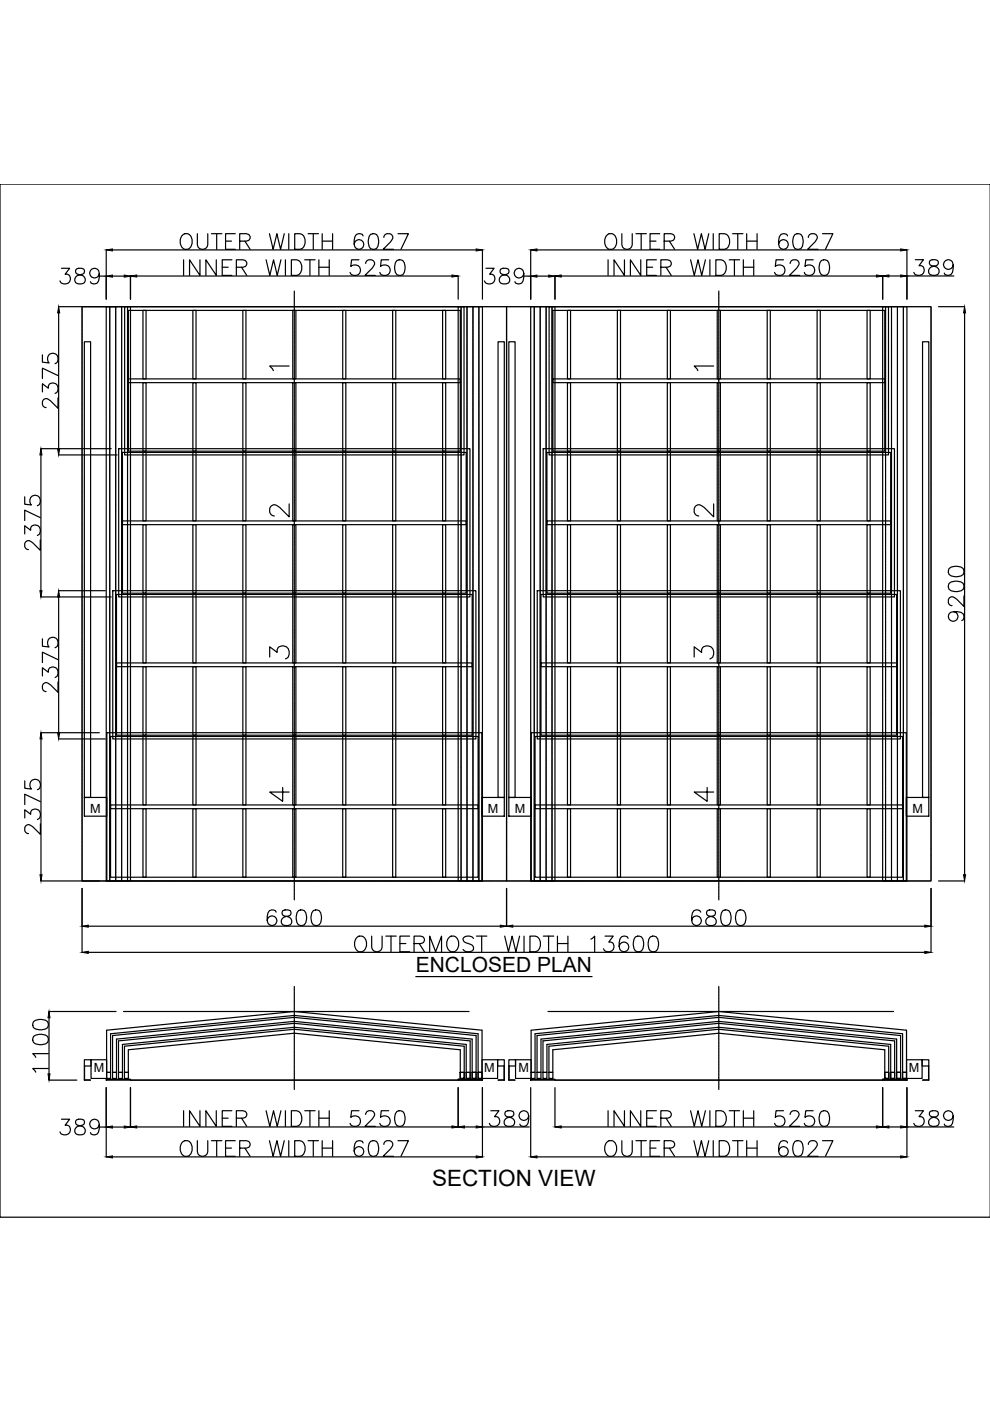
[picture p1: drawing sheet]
<svg xmlns="http://www.w3.org/2000/svg" width="210mm" height="297mm" viewBox="0 0 210 297" stroke-linecap="round" stroke-linejoin="round" font-family="sans-serif">
<defs><g id="words">
<g font-size="6.2">
<text x="56.1" y="110.8">2</text>
<text x="146" y="110.8">2</text>
<text x="56.1" y="171.1">4</text>
<text x="146" y="171.1">4</text>
</g>
<g font-size="5.7">
<text x="56.1" y="140.8">3</text>
<text x="146" y="140.8">3</text>
</g>
<text font-size="4.8" x="91.6" y="251.5">SECTION VIEW</text>
<text font-size="4.5" x="88.2" y="206.1">ENCLOSED PLAN</text>
<g font-size="4">
<text x="56.1" y="79.7">1</text>
<text x="146" y="79.7">1</text>
</g>
<g font-size="2.7">
<text x="19.1" y="172.3">M</text>
<text x="103.4" y="172.3">M</text>
<text x="109.1" y="172.3">M</text>
<text x="193.4" y="172.3">M</text>
<text x="19.9" y="227.3">M</text>
<text x="102.7" y="227.3">M</text>
<text x="109.9" y="227.3">M</text>
<text x="192.7" y="227.3">M</text>
</g>
</g></defs>
<!-- layer: HIDDEN -->
<path d="M17.4 65.2v121.6l90-.1M17.5 65l-.1 .1M17.5 65h90M107.4 65.2v121.6l90-.1M107.5 65l89.9 .1M197.4 65.2v121.4M26.2 214.5h73.2M116.2 214.5h73.2" fill="none" stroke="#000" stroke-width=".25"/>
<!-- layer: 0 -->
<g fill="none" stroke="#000" stroke-width=".25">
<path d="M210 39h-210v219.1h210M13 56.9h1.8l-1 1.2a1.06 1.06 0 0 1 1.1 1.3 1.06 1.06 0 0 1-1.4 .8l-.5-.2-.3-.4M16.2 57a.67 .67 0 0 0 .3 1.1 1.36 1.36 0 0 1 1.6 1.5 1.15 1.15 0 0 1-1.3 .6 1.15 1.15 0 0 1-.9-1.1 1.53 1.53 0 0 1 1.5-1 .67 .67 0 0 0 .4-1.1l-.5-.1zM21.1 58a1.02 1.02 0 0 1-1.4 .9 1.02 1.02 0 0 1-.4-1.6 1.02 1.02 0 0 1 1.6 .1 3 3 0 0 1-.3 2.6 .97 .97 0 0 1-1.4-.3M21.2 58.5h1.3M22.5 53v10.4M23.8 58.5h2.5M23.8 53h77.2M27.7 58.5v4.9M29 58.5h66.8M38.5 50a1.22 1.22 0 0 1 1.4-.4 1.22 1.22 0 0 1 .8 1.2 1.44 1.44 0 0 1-.3 1.6 1.44 1.44 0 0 1-1.5 .3 2.04 2.04 0 0 1-.4-2.7zM38.9 55.1v3.3"/>
<path d="M41.8 49.5v2.4a1.11 1.11 0 0 0 1.1 1 1.11 1.11 0 0 0 1.1-1v-2.4M42.4 55.1v3.3l-2.2-3.3v3.3M44.8 49.5h2.2M45.9 55.1v3.3l-2.2-3.3v3.3M45.9 49.5v3.4M47.1 56.7h1.3M47.8 51.1h1.3M49.2 55.1h-2.1v3.3h2.1M49.9 49.5h-2.1v3.4h2.1M50.1 56.7h1.4l.5-.2a.76 .76 0 0 0 0-1.3l-.5-.1h-1.4v3.3M50.8 51.1h1.4l.5-.1a.76 .76 0 0 0 0-1.3l-.5-.2h-1.4v3.4M51.2 56.7l1.1 1.7"/>
<path d="M51.9 51.1l1.1 1.8M56.4 55.1l.8 3.3 .8-3.3 .8 3.3 .8-3.3M57.1 49.5l.8 3.4 .8-3.4 .8 3.4 .8-3.4M60.5 55.1v3.3M61.2 49.5v3.4M61.8 55.1h1.1a1.77 1.77 0 0 1 1.1 1.6 1.77 1.77 0 0 1-1.1 1.7h-1.1zM62.5 49.5h1.1a1.77 1.77 0 0 1 1.1 1.7 1.77 1.77 0 0 1-1.1 1.7h-1.1zM64.6 55.1h2.2M65.3 49.5h2.2M65.7 55.1v3.3M66.4 49.5v3.4M67.6 55.1v3.3"/>
<path d="M67.6 56.7h2.2M68.3 49.5v3.4M68.3 51.1h2.2M69.8 55.1v3.3M70.5 49.5v3.4M76.1 55.1h-1.6l-.1 1.4a1.17 1.17 0 0 1 1.7 0 1.17 1.17 0 0 1-.2 1.7 1.17 1.17 0 0 1-1.7-.4M77 50a.97 .97 0 0 0-1.4-.3 2.96 2.96 0 0 0-.4 2.7 1.02 1.02 0 0 0 1.7 .1 1.02 1.02 0 0 0-.4-1.6 1.02 1.02 0 0 0-1.4 .9M77.5 55.9a.83 .83 0 0 1 .7-.8h.6a.81 .81 0 0 1 .5 1.2l-1.9 2.1h2.2M78.5 49.7a1.07 1.07 0 0 1 1.6 .5 2.75 2.75 0 0 1-.3 2.5 1.07 1.07 0 0 1-1.6-.5 2.75 2.75 0 0 1 .3-2.5zM81.4 50.3a.83 .83 0 0 1 .6-.8h.7a.81 .81 0 0 1 .4 1.3l-1.9 2.1h2.2M82.4 55.1h-1.6l-.1 1.4a1.17 1.17 0 0 1 1.7 0 1.17 1.17 0 0 1-.2 1.7 1.17 1.17 0 0 1-1.7-.4M84.1 55.2a1.07 1.07 0 0 1 1.6 .5 2.71 2.71 0 0 1-.3 2.5 1.07 1.07 0 0 1-1.6-.4 2.71 2.71 0 0 1 .3-2.6z"/>
<path d="M84.4 49.5h2.2l-1.6 3.4M97.1 58.5v4.9M102.3 53v10.4M103 56.9h1.8l-1 1.2a1.06 1.06 0 0 1 1.1 1.3 1.06 1.06 0 0 1-1.4 .8l-.5-.2-.3-.4M106.2 57a.67 .67 0 0 0 .3 1.1 1.36 1.36 0 0 1 1.6 1.5 1.15 1.15 0 0 1-1.3 .6 1.15 1.15 0 0 1-.9-1.1 1.53 1.53 0 0 1 1.5-1 .67 .67 0 0 0 .4-1.1l-.5-.1zM111.1 58a1.02 1.02 0 0 1-1.4 .9 1.02 1.02 0 0 1-.4-1.6 1.02 1.02 0 0 1 1.6 .1 3 3 0 0 1-.3 2.6 .97 .97 0 0 1-1.4-.3M111.2 58.5h1.3M112.5 53v10.4M113.8 58.5h2.5M113.8 53h77.2M117.7 58.5v4.9M119 58.5h66.8"/>
<path d="M128.5 50a1.22 1.22 0 0 1 1.4-.4 1.22 1.22 0 0 1 .8 1.2 1.44 1.44 0 0 1-.3 1.6 1.44 1.44 0 0 1-1.5 .3 2.04 2.04 0 0 1-.4-2.7zM128.9 55.1v3.3M131.8 49.5v2.4a1.11 1.11 0 0 0 1.1 1 1.11 1.11 0 0 0 1.1-1v-2.4M132.4 55.1v3.3l-2.2-3.3v3.3M134.8 49.5h2.2M135.9 55.1v3.3l-2.2-3.3v3.3M135.9 49.5v3.4M137.1 56.7h1.3M137.8 51.1h1.3M139.2 55.1h-2.1v3.3h2.1M139.9 49.5h-2.1v3.4h2.1M140.1 56.7h1.4l.5-.2a.76 .76 0 0 0 0-1.3l-.5-.1h-1.4v3.3"/>
<path d="M140.8 51.1h1.4l.5-.1a.76 .76 0 0 0 0-1.3l-.5-.2h-1.4v3.4M141.2 56.7l1.1 1.7M141.9 51.1l1.1 1.8M146.4 55.1l.8 3.3 .8-3.3 .8 3.3 .8-3.3M147.1 49.5l.8 3.4 .8-3.4 .8 3.4 .8-3.4M150.5 55.1v3.3M151.2 49.5v3.4M151.8 55.1h1.1a1.77 1.77 0 0 1 1.1 1.6 1.77 1.77 0 0 1-1.1 1.7h-1.1zM152.5 49.5h1.1a1.77 1.77 0 0 1 1.1 1.7 1.77 1.77 0 0 1-1.1 1.7h-1.1zM154.6 55.1h2.2M155.3 49.5h2.2M155.7 55.1v3.3"/>
<path d="M156.4 49.5v3.4M157.6 56.7h2.2M157.6 55.1v3.3M158.3 51.1h2.2M158.3 49.5v3.4M159.8 55.1v3.3M160.5 49.5v3.4M166.1 55.1h-1.6l-.1 1.4a1.17 1.17 0 0 1 1.7 0 1.17 1.17 0 0 1-.2 1.7 1.17 1.17 0 0 1-1.7-.4M167 50a.97 .97 0 0 0-1.4-.3 2.96 2.96 0 0 0-.4 2.7 1.02 1.02 0 0 0 1.7 .1 1.02 1.02 0 0 0-.4-1.6 1.02 1.02 0 0 0-1.4 .9M167.5 55.9a.83 .83 0 0 1 .7-.8h.6a.81 .81 0 0 1 .5 1.2l-1.9 2.1h2.2M168.6 49.7a1.07 1.07 0 0 1 1.5 .5 2.75 2.75 0 0 1-.3 2.5 1.07 1.07 0 0 1-1.6-.5 2.75 2.75 0 0 1 .4-2.5zM171.4 50.3a.83 .83 0 0 1 .6-.8h.7a.81 .81 0 0 1 .4 1.3l-1.9 2.1h2.2"/>
<path d="M172.4 55.1h-1.6l-.1 1.4a1.17 1.17 0 0 1 1.7 0 1.17 1.17 0 0 1-.2 1.7 1.17 1.17 0 0 1-1.7-.4M174.1 55.2a1.07 1.07 0 0 1 1.6 .5 2.71 2.71 0 0 1-.3 2.5 1.07 1.07 0 0 1-1.6-.4 2.71 2.71 0 0 1 .3-2.6zM174.4 49.5h2.2l-1.6 3.4M187.1 58.5v4.9M188.5 58.5h2.5M192.3 58.5h9.9M192.3 53v10.4M194.1 55.1h1.7l-1 1.2a1.06 1.06 0 0 1 1.2 1.3 1.06 1.06 0 0 1-1.5 .8l-.4-.2-.4-.5M197.2 55.2a.67 .67 0 0 0 .3 1.1 1.36 1.36 0 0 1 1.6 1.4l-.2 .4a1.31 1.31 0 0 1-2-.4 1.07 1.07 0 0 1 .9-1.2l.7-.2a.67 .67 0 0 0 .3-1.1l-.5-.1zM202.1 56.2a1.03 1.03 0 0 1-1.4 .8 1.03 1.03 0 0 1-.4-1.6 1.03 1.03 0 0 1 1.6 .1 2.96 2.96 0 0 1-.3 2.7 .97 .97 0 0 1-1.4-.3M9 75.2v1.6l1.4 .1a1.17 1.17 0 0 1 0-1.7 1.17 1.17 0 0 1 1.7 .2 1.17 1.17 0 0 1-.4 1.7M12.3 79.6l-3.3-1.5v2.2"/>
<path d="M12.4 65h12.4M12.4 66.3v28.8M17.9 72.5h1.3v96.6h-1.3zM22.5 65h5.2v121.8h-5.2zM97.1 65h5.2v121.8h-5.2zM105.6 72.5h1.3v96.6h-1.3zM107.9 72.5h1.3v96.6h-1.3zM112.5 65h5.2v121.8h-5.2zM187.1 65h5.2v121.8h-5.2zM195.6 72.5h1.3v96.6h-1.3zM199 65h5.5M204.5 66.3v119.2"/>
<path d="M8.7 95.1h14.9M8.7 96.5v28.7M9 83.1v-1.7l1.3 .9a1.06 1.06 0 0 1 1.2-1.1 1.06 1.06 0 0 1 .8 1.4l-.2 .5-.4 .3M12.3 84.4v2.2l-1.6-1.6a.99 .99 0 0 0-1.6-.2 1.07 1.07 0 0 0 .2 1.5l.5 .1M12.4 96.5h12.4M5.2 113.2v-1.7l1.3 .9a1.06 1.06 0 0 1 1.2-1.1 1.06 1.06 0 0 1 .8 1.4l-.1 .5-.5 .3M5.2 105.3v1.6l1.5 .2a1.17 1.17 0 0 1-.1-1.8 1.17 1.17 0 0 1 1.8 .2 1.17 1.17 0 0 1-.5 1.7M8.5 114.5v2.2l-1.5-1.6a1.02 1.02 0 0 0-1.5-.3 1.06 1.06 0 0 0-.1 1.4l.6 .3M8.5 109.7l-3.3-1.5v2.2M8.7 126.6h14.9M9 135.4v1.6l1.4 .2a1.17 1.17 0 0 1 0-1.8 1.17 1.17 0 0 1 1.7 .2 1.17 1.17 0 0 1-.4 1.7M12.3 139.9l-3.3-1.6v2.2"/>
<path d="M12.4 125.2h9.9M12.4 126.6v28.7M201.2 123.7a2.55 2.55 0 0 1 3 0 1.08 1.08 0 0 1-.4 1.6 2.74 2.74 0 0 1-2.6-.3l-.1-.5zM201.2 120.5a2.55 2.55 0 0 1 3 0 1.08 1.08 0 0 1-.4 1.6 2.74 2.74 0 0 1-2.6-.3l-.1-.5zM202.2 129.7a1.03 1.03 0 0 1 .8 1.4 1.03 1.03 0 0 1-1.6 .4 1.03 1.03 0 0 1 .1-1.7 3 3 0 0 1 2.7 .4 .98 .98 0 0 1-.3 1.4M204.4 126.4v2.2l-1.6-1.6a1 1 0 0 0-1.6-.2l-.1 1a.78 .78 0 0 0 .8 .6M8.7 155.3h12.4M8.7 156.7v28.8M9 143.3v-1.7l1.3 .9a1.06 1.06 0 0 1 1.2-1.1 1.06 1.06 0 0 1 .8 1.4l-.2 .5-.4 .3M12.3 144.6v2.2l-1.6-1.6a.99 .99 0 0 0-1.6-.1 1.07 1.07 0 0 0 .2 1.4l.5 .1M12.4 156.7h9.9M5.2 173.4v-1.7l1.3 .9a1.06 1.06 0 0 1 1.2-1.1 1.06 1.06 0 0 1 .9 1.5l-.2 .4-.5 .3"/>
<path d="M5.2 165.6v1.5l1.5 .2a1.17 1.17 0 0 1-.1-1.8 1.17 1.17 0 0 1 1.8 .2 1.17 1.17 0 0 1-.5 1.7M8.6 174.7v2.2l-1.6-1.6a1.02 1.02 0 0 0-1.4-.3l-.4 .5v.6a.83 .83 0 0 0 .8 .6M8.6 170l-3.4-1.6v2.2M17.9 169.1h4.7v3.9h-4.7zM102.2 169.1h4.7v3.9h-4.7zM107.9 169.1h4.7v3.9h-4.7zM192.2 169.1h4.7v3.9h-4.7zM8.7 186.8h12.4M17.4 188.4v13.5M18.7 196.4h87.4M58.5 193.4a.97 .97 0 0 0-1.4-.3 2.96 2.96 0 0 0-.3 2.7 1.03 1.03 0 0 0 1.7 .1 1.03 1.03 0 0 0-.4-1.7 1.03 1.03 0 0 0-1.4 .9M60 193.1a.68 .68 0 0 0 .3 1.1 1.35 1.35 0 0 1 1.5 1.4l-.1 .3a1.3 1.3 0 0 1-2.1-.3 1.07 1.07 0 0 1 1-1.3l.6-.1a.69 .69 0 0 0 .3-1.1l-.4-.2z"/>
<path d="M63.3 193.1a1.07 1.07 0 0 1 1.5 .5 2.71 2.71 0 0 1-.3 2.5 1.07 1.07 0 0 1-1.5-.5 2.77 2.77 0 0 1 .3-2.5zM66.4 193.1a1.07 1.07 0 0 1 1.6 .5 2.71 2.71 0 0 1-.3 2.5 1.08 1.08 0 0 1-1.6-.5 2.73 2.73 0 0 1 .3-2.5zM75.8 198.6a1.26 1.26 0 0 1 1.9 1.1 1.45 1.45 0 0 1-.3 1.6 1.45 1.45 0 0 1-1.6 .3 2.02 2.02 0 0 1 0-3zM78.8 198.5v2.3a1.12 1.12 0 0 0 1.1 1 1.12 1.12 0 0 0 1.1-1v-2.3M81.8 198.5h2.2M82.9 198.5v3.3M86.8 198.5h-2v3.3h2M95.3 198.6a1.26 1.26 0 0 1 1.9 1.1 1.45 1.45 0 0 1-.3 1.6 1.45 1.45 0 0 1-1.6 .3 2.02 2.02 0 0 1 0-3zM100.4 199a1.45 1.45 0 0 0-2.2 0 .85 .85 0 0 0 .6 .9l1 .3a.8 .8 0 0 1 .6 .6 .8 .8 0 0 1-.3 .8 1.52 1.52 0 0 1-1.9-.3M101 198.5h2.2M102.1 198.5v3.3M107 198.5l.8 3.3 .8-3.3 .8 3.3 .8-3.3"/>
<path d="M107.4 188.4v8M108.7 196.4h87.4M111.1 198.5v3.3M112.4 198.5h1.1a1.77 1.77 0 0 1 1.1 1.6 1.77 1.77 0 0 1-1.1 1.7h-1.1zM115.2 198.5h2.2M116.3 198.5v3.3M118.2 198.5v3.3M120.4 198.5v3.3M125.3 199.1l.8-.6v3.3M128.3 198.5h1.7l-.9 1.2a1.06 1.06 0 0 1 1.1 1.3 1.06 1.06 0 0 1-1.4 .8l-.5-.2-.3-.4M133.2 199a.97 .97 0 0 0-1.4-.4 2.96 2.96 0 0 0-.4 2.7 1.02 1.02 0 0 0 1.7 .1 1.02 1.02 0 0 0-.4-1.6 1.02 1.02 0 0 0-1.4 .9M134.7 198.6a1.07 1.07 0 0 1 1.6 .5 2.75 2.75 0 0 1-.3 2.5 1.07 1.07 0 0 1-1.6-.4 2.75 2.75 0 0 1 .3-2.6z"/>
<path d="M137.9 198.6a1.07 1.07 0 0 1 1.6 .5 2.71 2.71 0 0 1-.4 2.5 1.07 1.07 0 0 1-1.5-.4 2.8 2.8 0 0 1 .3-2.6zM148.5 193.4a.97 .97 0 0 0-1.4-.3 2.96 2.96 0 0 0-.3 2.7 1.03 1.03 0 0 0 1.7 .1 1.03 1.03 0 0 0-.4-1.7 1.03 1.03 0 0 0-1.4 .9M150 193.1a.68 .68 0 0 0 .3 1.1 1.35 1.35 0 0 1 1.5 1.4l-.1 .3a1.3 1.3 0 0 1-2.1-.3 1.07 1.07 0 0 1 1-1.3l.6-.1a.69 .69 0 0 0 .3-1.1l-.4-.2zM153.3 193.1a1.07 1.07 0 0 1 1.5 .5 2.71 2.71 0 0 1-.3 2.5 1.07 1.07 0 0 1-1.5-.5 2.77 2.77 0 0 1 .3-2.5zM156.4 193.1a1.07 1.07 0 0 1 1.6 .5 2.71 2.71 0 0 1-.3 2.5 1.08 1.08 0 0 1-1.6-.5 2.73 2.73 0 0 1 .3-2.5zM197.4 188.4v13.5M199 186.8h5.5M7.1 219.8a2.59 2.59 0 0 1 3 0 1.08 1.08 0 0 1-.5 1.5 2.73 2.73 0 0 1-2.5-.3l-.2-.4zM7.1 216.6a2.54 2.54 0 0 1 3 0 1.07 1.07 0 0 1-.5 1.6 2.77 2.77 0 0 1-2.5-.3l-.2-.5zM10.4 214.5h14.2M10.4 215.8v11.9M18.7 201.9h177.4"/>
<path d="M22.6 218.4l39.8-3.9 39.8 3.9v9h-.8v-8.2l-39-3.9-39 3.9v8.2h-.8zM23.9 219.6l38.5-3.9 38.5 3.9v7.8h-.8v-7.1l-37.7-3.7-37.7 3.7v7.1h-.8zM84.8 200.1h1.3M87.8 200.1h1.4l.5-.2a.78 .78 0 0 0 0-1.3l-.5-.1h-1.4v3.3M88.2 207.1h37.3M88.9 200.1l1.1 1.7M91.1 201.8v-3.3l1.3 3.3 1.2-3.3v3.3M112.6 218.4l39.8-3.9 39.8 3.9v9h-.8v-8.2l-39-3.9-39 3.9v8.2h-.8zM113.9 219.6l38.5-3.9 38.5 3.9v7.8h-.8v-7.1l-37.7-3.7-37.7 3.7v7.1h-.8zM118.2 200.1h2.2M10.3 226.5h-3.4l.7 .8M10.3 223.4h-3.4l.7 .8"/>
<path d="M10.4 229h5.9M13 237.3h1.8l-1 1.3a1.06 1.06 0 0 1 1.1 1.2 1.06 1.06 0 0 1-1.4 .8l-.5-.2-.3-.4M16.2 237.5a.68 .68 0 0 0 .3 1.1 1.35 1.35 0 0 1 1.6 1.4l-.2 .3a1.3 1.3 0 0 1-2-.3 1.07 1.07 0 0 1 .9-1.3l.6-.1a.69 .69 0 0 0 .4-1.1l-.5-.2zM17.9 224.7h1.4v1.3h-1.4zM17.9 229h1.3zM17.9 226v3M19.3 224.7h3.3v3.9h-3.3zM21.1 238.4a1.02 1.02 0 0 1-1.4 .9 1.02 1.02 0 0 1-.4-1.6 1.02 1.02 0 0 1 1.6 .1 3 3 0 0 1-.3 2.6 .97 .97 0 0 1-1.4-.3M21.2 239h1.3M22.5 228.8h5.2v.2h-5.2zM22.5 230.6v14.7M22.6 227.4h.8v1.2h-.8z"/>
<path d="M23.8 239h2.5M23.9 227.4h.8v1.2h-.8zM25.1 227.4h.9v1.2h-.9zM26.4 227.4h.8v1.2h-.8zM27.7 230.6v8.4M29 238.9h66.8M38.9 235.5v3.3M42.4 235.5v3.3l-2.2-3.3v3.3M45.9 235.5v3.3l-2.2-3.3v3.3M47.1 237.1h1.3M49.2 235.5h-2.1v3.3h2.1M50.1 237.1h1.4l.5-.2a.76 .76 0 0 0 0-1.2l-.5-.2h-1.4v3.3"/>
<path d="M51.2 237.1l1.1 1.7M56.4 235.5l.8 3.3 .8-3.3 .8 3.3 .8-3.3M60.5 235.5v3.3M61.8 235.5h1.1a1.77 1.77 0 0 1 1.1 1.7 1.77 1.77 0 0 1-1.1 1.6h-1.1zM64.6 235.5h2.2M65.7 235.5v3.3M67.6 237.1h2.2M67.6 235.5v3.3M69.8 235.5v3.3M76.1 235.5h-1.6l-.1 1.4a1.17 1.17 0 0 1 1.7 0 1.17 1.17 0 0 1-.2 1.7 1.17 1.17 0 0 1-1.7-.4M77.5 236.3a.83 .83 0 0 1 .7-.8h.6a.81 .81 0 0 1 .5 1.3l-1.9 2h2.2M82.4 235.5h-1.6l-.1 1.4a1.17 1.17 0 0 1 1.7 0 1.17 1.17 0 0 1-.2 1.7 1.17 1.17 0 0 1-1.7-.4"/>
<path d="M84.1 235.7a1.07 1.07 0 0 1 1.6 .4 2.71 2.71 0 0 1-.3 2.6 1.07 1.07 0 0 1-1.6-.5 2.71 2.71 0 0 1 .3-2.5zM97.1 228.8h5.2v.2h-5.2zM97.1 230.6v8.4M97.6 227.4v-4.8l-35.2-3.5-35.2 3.5v4.8h-.8v-5.6l36-3.6 36 3.6v5.6M97.6 227.4v1.2h.8v-1.2h-.8h.8v1.2h-.8zM98.5 238.9h2.5M98.8 227.4v-6l-36.4-3.6-36.4 3.6v6h-.9v-6.7l37.3-3.7 37.3 3.7v6.7M98.8 227.4h.9v1.2h-.9zM100.1 227.4h.8v1.2h-.8zM101.4 227.4h.8v1.2h-.8zM102.2 224.7h3.3v3.9h-3.3zM102.3 238.9h9.9"/>
<path d="M102.3 230.6v14.7M104.1 235.5h1.7l-1 1.3a1.06 1.06 0 0 1 1.2 1.2 1.06 1.06 0 0 1-1.5 .8l-.4-.1-.4-.5M105.5 224.7h1.4v1.3h-1.4zM105.6 229h1.3zM106.9 226v3M107.2 235.7a.66 .66 0 0 0 .3 1.1 1.37 1.37 0 0 1 1.6 1.4l-.2 .3a1.3 1.3 0 0 1-2-.3 1.07 1.07 0 0 1 .9-1.3l.7-.1a.66 .66 0 0 0 .3-1.1l-.5-.2zM107.9 224.7h1.4v1.3h-1.4zM107.9 229h1.3zM107.9 226v3M109.3 224.7h3.3v3.9h-3.3zM112.1 236.6a1.03 1.03 0 0 1-1.4 .9 1.03 1.03 0 0 1-.4-1.6 1.03 1.03 0 0 1 1.6 .1 2.96 2.96 0 0 1-.3 2.7 .97 .97 0 0 1-1.4-.4M112.5 228.8h5.2v.2h-5.2z"/>
<path d="M112.5 230.6v14.7M112.6 227.4h.8v1.2h-.8zM113.9 227.4h.8v1.2h-.8zM115.1 227.4h.9v1.2h-.9zM116.4 227.4h.8v1.2h-.8zM117.7 230.6v8.4M119 238.9h66.8M128.9 235.5v3.3M132.4 235.5v3.3l-2.2-3.3v3.3M135.9 235.5v3.3l-2.2-3.3v3.3M137.1 237.1h1.3M139.2 235.5h-2.1v3.3h2.1"/>
<path d="M140.1 237.1h1.4l.5-.2a.76 .76 0 0 0 0-1.2l-.5-.2h-1.4v3.3M141.2 237.1l1.1 1.7M146.4 235.5l.8 3.3 .8-3.3 .8 3.3 .8-3.3M150.5 235.5v3.3M151.8 235.5h1.1a1.77 1.77 0 0 1 1.1 1.7 1.77 1.77 0 0 1-1.1 1.6h-1.1zM154.6 235.5h2.2M155.7 235.5v3.3M157.6 237.1h2.2M157.6 235.5v3.3M159.8 235.5v3.3M166.1 235.5h-1.6l-.1 1.4a1.17 1.17 0 0 1 1.7 0 1.17 1.17 0 0 1-.2 1.7 1.17 1.17 0 0 1-1.7-.4M167.5 236.3a.83 .83 0 0 1 .7-.8h.6a.81 .81 0 0 1 .5 1.3l-1.9 2h2.2"/>
<path d="M172.4 235.5h-1.6l-.1 1.4a1.17 1.17 0 0 1 1.7 0 1.17 1.17 0 0 1-.2 1.7 1.17 1.17 0 0 1-1.7-.4M174.1 235.7a1.07 1.07 0 0 1 1.6 .4 2.71 2.71 0 0 1-.3 2.6 1.07 1.07 0 0 1-1.6-.5 2.71 2.71 0 0 1 .3-2.5zM187.1 228.8h5.2v.2h-5.2zM187.1 230.6v8.4M187.6 227.4v-4.8l-35.2-3.5-35.2 3.5v4.8h-.8v-5.6l36-3.6 36 3.6v5.6M187.6 227.4v1.2h.8v-1.2h-.8h.8v1.2h-.8zM188.5 238.9h2.5M188.8 227.4v-6l-36.4-3.6-36.4 3.6v6h-.9v-6.7l37.3-3.7 37.3 3.7v6.7M188.8 227.4h.9v1.2h-.9zM190.1 227.4h.8v1.2h-.8zM191.4 227.4h.8v1.2h-.8zM192.2 224.7h3.3v3.9h-3.3z"/>
<path d="M192.3 238.9h9.9M192.3 230.6v14.7M194.1 235.5h1.7l-1 1.3a1.06 1.06 0 0 1 1.2 1.2 1.06 1.06 0 0 1-1.5 .8l-.4-.1-.4-.5M195.5 224.7h1.4v1.3h-1.4zM195.6 229h1.3zM196.9 226v3M197.2 235.7a.66 .66 0 0 0 .3 1.1 1.37 1.37 0 0 1 1.6 1.4l-.2 .3a1.3 1.3 0 0 1-2-.3 1.07 1.07 0 0 1 .9-1.3l.7-.1a.66 .66 0 0 0 .3-1.1l-.5-.2zM202.1 236.6a1.03 1.03 0 0 1-1.4 .9 1.03 1.03 0 0 1-.4-1.6 1.03 1.03 0 0 1 1.6 .1 2.96 2.96 0 0 1-.3 2.7 .97 .97 0 0 1-1.4-.4M23.8 245.3h77.2M38.5 242.3a1.22 1.22 0 0 1 1.4-.4 1.22 1.22 0 0 1 .8 1.2 1.44 1.44 0 0 1-.3 1.6 1.44 1.44 0 0 1-1.5 .3 2.04 2.04 0 0 1-.4-2.7zM41.8 241.8v2.4a1.11 1.11 0 0 0 1.1 1 1.11 1.11 0 0 0 1.1-1v-2.4M44.8 241.8h2.2"/>
<path d="M45.9 241.8v3.4M47.8 243.4h1.3M49.9 241.8h-2.1v3.4h2.1M50.8 243.4h1.4l.5-.1a.76 .76 0 0 0 0-1.3l-.5-.2h-1.4v3.4M51.9 243.4l1.1 1.8M57.1 241.8l.8 3.4 .8-3.4 .8 3.4 .8-3.4M61.2 241.8v3.4M62.5 241.8h1.1a1.77 1.77 0 0 1 1.1 1.7 1.77 1.77 0 0 1-1.1 1.7h-1.1zM65.3 241.8h2.2M66.4 241.8v3.4M68.3 243.4h2.2M68.3 241.8v3.4"/>
<path d="M70.5 241.8v3.4M77 242.3a.97 .97 0 0 0-1.4-.3 2.96 2.96 0 0 0-.4 2.7 1.02 1.02 0 0 0 1.7 .1 1.02 1.02 0 0 0-.4-1.6 1.02 1.02 0 0 0-1.4 .9M78.5 242a1.07 1.07 0 0 1 1.6 .5 2.75 2.75 0 0 1-.3 2.5 1.07 1.07 0 0 1-1.6-.5 2.75 2.75 0 0 1 .3-2.5zM81.4 242.6a.83 .83 0 0 1 .6-.8h.7a.81 .81 0 0 1 .4 1.3l-1.9 2.1h2.2M84.4 241.8h2.2l-1.6 3.4M113.8 245.3h77.2M128.5 242.3a1.22 1.22 0 0 1 1.4-.4 1.22 1.22 0 0 1 .8 1.2 1.44 1.44 0 0 1-.3 1.6 1.44 1.44 0 0 1-1.5 .3 2.04 2.04 0 0 1-.4-2.7zM131.8 241.8v2.4a1.11 1.11 0 0 0 1.1 1 1.11 1.11 0 0 0 1.1-1v-2.4M134.8 241.8h2.2M135.9 241.8v3.4M137.8 243.4h1.3M139.9 241.8h-2.1v3.4h2.1"/>
<path d="M140.8 243.4h1.4l.5-.1a.76 .76 0 0 0 0-1.3l-.5-.2h-1.4v3.4M141.9 243.4l1.1 1.8M147.1 241.8l.8 3.4 .8-3.4 .8 3.4 .8-3.4M151.2 241.8v3.4M152.5 241.8h1.1a1.77 1.77 0 0 1 1.1 1.7 1.77 1.77 0 0 1-1.1 1.7h-1.1zM155.3 241.8h2.2M156.4 241.8v3.4M158.3 243.4h2.2M158.3 241.8v3.4M160.5 241.8v3.4M167 242.3a.97 .97 0 0 0-1.4-.3 2.96 2.96 0 0 0-.4 2.7 1.02 1.02 0 0 0 1.7 .1 1.02 1.02 0 0 0-.4-1.6 1.02 1.02 0 0 0-1.4 .9M168.6 242a1.07 1.07 0 0 1 1.5 .5 2.75 2.75 0 0 1-.3 2.5 1.07 1.07 0 0 1-1.6-.5 2.75 2.75 0 0 1 .4-2.5z"/>
<path d="M171.4 242.6a.83 .83 0 0 1 .6-.8h.7a.81 .81 0 0 1 .4 1.3l-1.9 2.1h2.2M174.4 241.8h2.2l-1.6 3.4"/>
</g>
<!-- layer: border -->
<g fill="none" stroke="#000" stroke-width=".25">
<path d="M23.3 65v121.8M24.5 65v121.8M25.8 65v121.8M27 65v121.8M97.8 65v121.8M99 65v121.8M100.3 65v121.8M101.5 65v121.8M113.3 65v121.8M114.5 65v121.8M115.8 65v121.8M117 65v121.8"/>
<path d="M187.8 65v121.8M189 65v121.8M190.3 65v121.8M191.5 65v121.8"/>
</g>
<!-- layer: Segment support -->
<g fill="none" stroke="#000" stroke-width=".25">
<path d="M26.4 65h72v31.5h-72zM27.2 65.8h70.4v29.9h-70.4zM116.4 65h72v31.5h-72zM117.2 65.8h70.4v29.9h-70.4zM25.2 95.1h74.4v31.5h-74.4zM26 95.9h72.8v29.9h-72.8zM27.2 80.3h70.4v.8h-70.4zM115.2 95.1h74.4v31.5h-74.4zM116 95.9h72.8v29.9h-72.8zM117.2 80.3h70.4v.8h-70.4zM26 110.4h72.8v.8h-72.8zM116 110.4h72.8v.8h-72.8z"/>
<path d="M23.9 125.2h77v31.5h-77zM24.7 126h75.4v29.9h-75.4zM113.9 125.2h77v31.5h-77zM114.7 126h75.4v29.9h-75.4zM22.6 155.3h79.6v31.5h-79.6zM23.4 156.1h78v29.9h-78zM24.7 140.6h75.4v.7h-75.4zM112.6 155.3h79.6v31.5h-79.6zM113.4 156.1h78v29.9h-78zM114.7 140.6h75.4v.7h-75.4zM23.4 170.7h78v.8h-78zM113.4 170.7h78v.8h-78z"/>
</g>
<!-- layer: Bas -->
<g fill="none" stroke="#000" stroke-width=".25">
<path d="M30.3 65.8h.7v14.5h-.7zM40.9 65.8h.7v14.5h-.7zM51.5 65.8h.6v14.5h-.6zM62.1 65.8h.6v14.5h-.6zM72.7 65.8h.6v14.5h-.6zM83.2 65.8h.7v14.5h-.7zM93.8 65.8h.7v14.5h-.7zM120.3 65.8h.7v14.5h-.7zM130.9 65.8h.7v14.5h-.7zM141.5 65.8h.6v14.5h-.6zM152.1 65.8h.6v14.5h-.6zM162.7 65.8h.6v14.5h-.6z"/>
<path d="M173.2 65.8h.7v14.5h-.7zM183.8 65.8h.7v14.5h-.7zM30.3 95.9h.7v14.5h-.7zM30.3 81.1h.7v14.6h-.7zM40.9 95.9h.7v14.5h-.7zM40.9 81.1h.7v14.6h-.7zM51.5 95.9h.6v14.5h-.6zM51.5 81.1h.6v14.6h-.6zM62.1 95.9h.6v14.5h-.6zM62.1 81.1h.6v14.6h-.6zM72.7 95.9h.6v14.5h-.6zM72.7 81.1h.6v14.6h-.6z"/>
<path d="M83.2 95.9h.7v14.5h-.7zM83.2 81.1h.7v14.6h-.7zM93.8 95.9h.7v14.5h-.7zM93.8 81.1h.7v14.6h-.7zM120.3 95.9h.7v14.5h-.7zM120.3 81.1h.7v14.6h-.7zM130.9 95.9h.7v14.5h-.7zM130.9 81.1h.7v14.6h-.7zM141.5 95.9h.6v14.5h-.6zM141.5 81.1h.6v14.6h-.6zM152.1 95.9h.6v14.5h-.6zM152.1 81.1h.6v14.6h-.6z"/>
<path d="M162.7 95.9h.6v14.5h-.6zM162.7 81.1h.6v14.6h-.6zM173.2 95.9h.7v14.5h-.7zM173.2 81.1h.7v14.6h-.7zM183.8 95.9h.7v14.5h-.7zM183.8 81.1h.7v14.6h-.7zM30.3 111.2h.7v14.6h-.7zM40.9 111.2h.7v14.6h-.7zM51.5 111.2h.6v14.6h-.6zM62.1 111.2h.6v14.6h-.6zM72.7 111.2h.6v14.6h-.6zM83.2 111.2h.7v14.6h-.7z"/>
<path d="M93.8 111.2h.7v14.6h-.7zM120.3 111.2h.7v14.6h-.7zM130.9 111.2h.7v14.6h-.7zM141.5 111.2h.6v14.6h-.6zM152.1 111.2h.6v14.6h-.6zM162.7 111.2h.6v14.6h-.6zM173.2 111.2h.7v14.6h-.7zM183.8 111.2h.7v14.6h-.7zM30.3 126h.7v14.6h-.7zM40.9 126h.7v14.6h-.7zM51.5 126h.6v14.6h-.6zM62.1 126h.6v14.6h-.6z"/>
<path d="M72.7 126h.6v14.6h-.6zM83.2 126h.7v14.6h-.7zM93.8 126h.7v14.6h-.7zM120.3 126h.7v14.6h-.7zM130.9 126h.7v14.6h-.7zM141.5 126h.6v14.6h-.6zM152.1 126h.6v14.6h-.6zM162.7 126h.6v14.6h-.6zM173.2 126h.7v14.6h-.7zM183.8 126h.7v14.6h-.7zM30.3 156.1h.7v14.6h-.7zM30.3 141.3h.7v14.6h-.7z"/>
<path d="M40.9 156.1h.7v14.6h-.7zM40.9 141.3h.7v14.6h-.7zM51.5 156.1h.6v14.6h-.6zM51.5 141.3h.6v14.6h-.6zM62.1 156.1h.6v14.6h-.6zM62.1 141.3h.6v14.6h-.6zM72.7 156.1h.6v14.6h-.6zM72.7 141.3h.6v14.6h-.6zM83.2 156.1h.7v14.6h-.7zM83.2 141.3h.7v14.6h-.7zM93.8 156.1h.7v14.6h-.7zM93.8 141.3h.7v14.6h-.7z"/>
<path d="M120.3 156.1h.7v14.6h-.7zM120.3 141.3h.7v14.6h-.7zM130.9 156.1h.7v14.6h-.7zM130.9 141.3h.7v14.6h-.7zM141.5 156.1h.6v14.6h-.6zM141.5 141.3h.6v14.6h-.6zM152.1 156.1h.6v14.6h-.6zM152.1 141.3h.6v14.6h-.6zM162.7 156.1h.6v14.6h-.6zM162.7 141.3h.6v14.6h-.6zM173.2 156.1h.7v14.6h-.7zM173.2 141.3h.7v14.6h-.7z"/>
<path d="M183.8 156.1h.7v14.6h-.7zM183.8 141.3h.7v14.6h-.7zM30.3 171.5h.7v14.5h-.7zM40.9 171.5h.7v14.5h-.7zM51.5 171.5h.6v14.5h-.6zM62.1 171.5h.6v14.5h-.6zM72.7 171.5h.6v14.5h-.6zM83.2 171.5h.7v14.5h-.7zM93.8 171.5h.7v14.5h-.7zM120.3 171.5h.7v14.5h-.7zM130.9 171.5h.7v14.5h-.7zM141.5 171.5h.6v14.5h-.6z"/>
<path d="M152.1 171.5h.6v14.5h-.6zM162.7 171.5h.6v14.5h-.6zM173.2 171.5h.7v14.5h-.7zM183.8 171.5h.7v14.5h-.7z"/>
</g>
<!-- layer: OSY -->
<g fill="none" stroke="#000" stroke-width=".25">
<path d="M62.4 61.7v.6M62.4 62.3v.1M62.4 62.5v.4M62.4 63v.1M62.4 63.2v.4M62.4 63.7v.1M62.4 63.9v.4M62.4 64.4h.1M62.4 64.5v.4M62.4 65v.1M62.4 65.2v.4M62.4 65.7v.1"/>
<path d="M62.4 65.9v.4M62.4 66.4v.1M62.4 66.5v.5M62.4 67v.1M62.4 67.2v.4M62.4 67.7v.1M62.4 67.9v.4M62.4 68.4v.1M62.4 68.6v.4M62.4 69.1h.1M62.4 69.2v.4M62.4 69.7v.1"/>
<path d="M62.4 69.9v.4M62.4 70.4v.1M62.4 70.6v.4M62.4 71.1v.1M62.4 71.2v.5M62.4 71.8h.1M62.4 71.9v.4M62.4 72.4v.1M62.4 72.6v.4M62.4 73.1v.1M62.4 73.3v.4M62.4 73.8v.1"/>
<path d="M62.4 73.9v.5M62.4 74.4v.1M62.4 74.6v.4M62.4 75.1v.1M152.4 61.7v.6M152.4 62.3v.1M152.4 62.5v.4M152.4 63v.1M152.4 63.2v.4M152.4 63.7v.1M152.4 63.9v.4M152.4 64.4h.1"/>
<path d="M152.4 64.5v.4M152.4 65v.1M152.4 65.2v.4M152.4 65.7v.1M152.4 65.9v.4M152.4 66.4v.1M152.4 66.5v.5M152.4 67v.1M152.4 67.2v.4M152.4 67.7v.1M152.4 67.9v.4M152.4 68.4v.1"/>
<path d="M152.4 68.6v.4M152.4 69.1h.1M152.4 69.2v.4M152.4 69.7v.1M152.4 69.9v.4M152.4 70.4v.1M152.4 70.6v.4M152.4 71.1v.1M152.4 71.2v.5M152.4 71.8h.1M152.4 71.9v.4M152.4 72.4v.1"/>
<path d="M152.4 72.6v.4M152.4 73.1v.1M152.4 73.3v.4M152.4 73.8v.1M152.4 73.9v.5M152.4 74.4v.1M152.4 74.6v.4M152.4 75.1v.1M62.4 81.2h.1M62.4 81.3v.5M62.4 81.8v.1M62.4 82v.4"/>
<path d="M62.4 82.5v.1M62.4 82.7v.4M62.4 83.2v.1M62.4 83.4v.4M62.4 83.9h.1M62.4 84v.4M62.4 84.5v.1M62.4 84.7v.4M62.4 85.2v.1M62.4 85.4v.4M62.4 85.9v.1M62.4 86v.5"/>
<path d="M62.4 86.5v.1M62.4 86.7v.4M62.4 87.2v.1M62.4 87.4v.4M62.4 87.9v.1M62.4 88.1v.4M62.4 88.6h.1M62.4 88.7v.5M62.4 89.2v.1M62.4 89.4v.4M62.4 89.9v.1M62.4 90.1v.4"/>
<path d="M62.4 90.6v.1M62.4 90.7v.5M62.4 91.2v.1M62.4 91.4v.4M62.4 91.9v.1M62.4 92.1v.4M62.4 92.6v.1M62.4 92.8v.4M62.4 93.3v.1M62.4 93.4v.5M62.4 93.9v.1M62.4 94.1v.4"/>
<path d="M62.4 94.6v.1M62.4 94.8v.4M62.4 95.3v.1M62.4 95.4v.5M62.4 96h.1M62.4 96.1v.4M62.4 96.6v.1M62.4 96.8v.4M62.4 97.3v.1M62.4 97.5v.4M62.4 98v.1M62.4 98.1v.5"/>
<path d="M62.4 98.6v.1M62.4 98.8v.4M62.4 99.3v.1M62.4 99.5v.4M62.4 100v.1M152.4 81.2h.1M152.4 81.3v.5M152.4 81.8v.1M152.4 82v.4M152.4 82.5v.1M152.4 82.7v.4M152.4 83.2v.1"/>
<path d="M152.4 83.4v.4M152.4 83.9h.1M152.4 84v.4M152.4 84.5v.1M152.4 84.7v.4M152.4 85.2v.1M152.4 85.4v.4M152.4 85.9v.1M152.4 86v.5M152.4 86.5v.1M152.4 86.7v.4M152.4 87.2v.1"/>
<path d="M152.4 87.4v.4M152.4 87.9v.1M152.4 88.1v.4M152.4 88.6h.1M152.4 88.7v.5M152.4 89.2v.1M152.4 89.4v.4M152.4 89.9v.1M152.4 90.1v.4M152.4 90.6v.1M152.4 90.7v.5M152.4 91.2v.1"/>
<path d="M152.4 91.4v.4M152.4 91.9v.1M152.4 92.1v.4M152.4 92.6v.1M152.4 92.8v.4M152.4 93.3v.1M152.4 93.4v.5M152.4 93.9v.1M152.4 94.1v.4M152.4 94.6v.1M152.4 94.8v.4M152.4 95.3v.1"/>
<path d="M152.4 95.4v.5M152.4 96h.1M152.4 96.1v.4M152.4 96.6v.1M152.4 96.8v.4M152.4 97.3v.1M152.4 97.5v.4M152.4 98v.1M152.4 98.1v.5M152.4 98.6v.1M152.4 98.8v.4M152.4 99.3v.1"/>
<path d="M152.4 99.5v.4M152.4 100v.1M62.4 100.2v.4M62.4 100.7h.1M62.4 100.8v.4M62.4 101.3v.1M62.4 101.5v.4M62.4 102v.1M62.4 102.2v.4M62.4 102.7v.1M62.4 102.8v.5M62.4 103.4h.1"/>
<path d="M62.4 103.5v.4M62.4 112.9v.5M62.4 113.4v.1M62.4 113.6v.4M62.4 114.1v.1M62.4 114.3v.4M62.4 114.8v.1M62.4 115v.4M62.4 115.5h.1M62.4 115.6v.4M62.4 116.1v.1M62.4 116.3v.4"/>
<path d="M62.4 116.8v.1M62.4 117v.4M62.4 117.5v.1M62.4 117.6v.5M62.4 118.1v.1M62.4 118.3v.4M62.4 118.8v.1M62.4 119v.4M62.4 119.5v.1M62.4 119.7v.4M152.4 100.2v.4M152.4 100.7h.1"/>
<path d="M152.4 100.8v.4M152.4 101.3v.1M152.4 101.5v.4M152.4 102v.1M152.4 102.2v.4M152.4 102.7v.1M152.4 102.8v.5M152.4 103.4h.1M152.4 103.5v.4M152.4 112.9v.5M152.4 113.4v.1M152.4 113.6v.4"/>
<path d="M152.4 114.1v.1M152.4 114.3v.4M152.4 114.8v.1M152.4 115v.4M152.4 115.5h.1M152.4 115.6v.4M152.4 116.1v.1M152.4 116.3v.4M152.4 116.8v.1M152.4 117v.4M152.4 117.5v.1M152.4 117.6v.5"/>
<path d="M152.4 118.1v.1M152.4 118.3v.4M152.4 118.8v.1M152.4 119v.4M152.4 119.5v.1M152.4 119.7v.4M62.4 120.2h.1M62.4 120.3v.5M62.4 120.8v.1M62.4 121v.4M62.4 121.5v.1M62.4 121.7v.4"/>
<path d="M62.4 122.2v.1M62.4 122.4v.4M62.4 122.8v.1M62.4 123v.4M62.4 123.5v.1M62.4 123.7v.4M62.4 124.2v.1M62.4 124.4v.4M62.4 124.9v.1M62.4 125v.5M62.4 125.5v.1M62.4 125.7v.4"/>
<path d="M62.4 126.2v.1M62.4 126.4v.4M62.4 126.9v.1M62.4 127v.5M62.4 127.6h.1M62.4 127.7v.5M62.4 128.2v.1M62.4 128.4v.4M62.4 128.9v.1M62.4 129.1v.4M62.4 129.6v.1M62.4 129.7v.5"/>
<path d="M62.4 130.2v.1M62.4 130.4v.4M62.4 130.9v.1M62.4 131.1v.4M62.4 131.6v.1M62.4 131.8v.4M62.4 132.3v.1M62.4 132.4v.4M62.4 132.9v.1M62.4 133.1v.4M62.4 133.6v.1M62.4 133.8v.4"/>
<path d="M152.4 120.2h.1M152.4 120.3v.5M152.4 120.8v.1M152.4 121v.4M152.4 121.5v.1M152.4 121.7v.4M152.4 122.2v.1M152.4 122.4v.4M152.4 122.8v.1M152.4 123v.4M152.4 123.5v.1M152.4 123.7v.4"/>
<path d="M152.4 124.2v.1M152.4 124.4v.4M152.4 124.9v.1M152.4 125v.5M152.4 125.5v.1M152.4 125.7v.4M152.4 126.2v.1M152.4 126.4v.4M152.4 126.9v.1M152.4 127v.5M152.4 127.6h.1M152.4 127.7v.5"/>
<path d="M152.4 128.2v.1M152.4 128.4v.4M152.4 128.9v.1M152.4 129.1v.4M152.4 129.6v.1M152.4 129.7v.5M152.4 130.2v.1M152.4 130.4v.4M152.4 130.9v.1M152.4 131.1v.4M152.4 131.6v.1M152.4 131.8v.4"/>
<path d="M152.4 132.3v.1M152.4 132.4v.4M152.4 132.9v.1M152.4 133.1v.4M152.4 133.6v.1M152.4 133.8v.4M62.4 142.5v.4M62.4 143v.1M62.4 143.2v.4M62.4 143.7v.1M62.4 143.9v.4M62.4 144.4h.1"/>
<path d="M62.4 144.5v.5M62.4 145v.1M62.4 145.2v.4M62.4 145.7v.1M62.4 145.9v.4M62.4 146.4v.1M62.4 146.6v.4M62.4 147.1h.1M62.4 147.2v.4M62.4 147.7v.1M62.4 147.9v.4M62.4 148.4v.1"/>
<path d="M62.4 148.6v.4M62.4 149.1v.1M62.4 149.2v.5M62.4 149.7v.1M62.4 149.9v.4M62.4 150.4v.1M62.4 150.6v.4M62.4 151.1v.1M62.4 151.3v.4M62.4 151.8h.1M62.4 151.9v.5M62.4 152.4v.1"/>
<path d="M62.4 152.6v.4M62.4 153.1v.1M62.4 153.3v.4M62.4 153.8v.1M62.4 153.9v.5M62.4 154.4v.1M62.4 154.6v.4M62.4 155.1v.1M62.4 155.3v.4M62.4 155.8v.1M62.4 156v.4M62.4 156.5v.1"/>
<path d="M62.4 156.6v.5M62.4 157.1v.1M62.4 157.3v.4M62.4 157.8v.1M62.4 158v.4M62.4 158.5v.1M62.4 158.7v.4M62.4 159.2h.1M62.4 159.3v.4M62.4 159.8v.1M62.4 160v.4M152.4 142.5v.4"/>
<path d="M152.4 143v.1M152.4 143.2v.4M152.4 143.7v.1M152.4 143.9v.4M152.4 144.4h.1M152.4 144.5v.5M152.4 145v.1M152.4 145.2v.4M152.4 145.7v.1M152.4 145.9v.4M152.4 146.4v.1M152.4 146.6v.4"/>
<path d="M152.4 147.1h.1M152.4 147.2v.4M152.4 147.7v.1M152.4 147.9v.4M152.4 148.4v.1M152.4 148.6v.4M152.4 149.1v.1M152.4 149.2v.5M152.4 149.7v.1M152.4 149.9v.4M152.4 150.4v.1M152.4 150.6v.4"/>
<path d="M152.4 151.1v.1M152.4 151.3v.4M152.4 151.8h.1M152.4 151.9v.5M152.4 152.4v.1M152.4 152.6v.4M152.4 153.1v.1M152.4 153.3v.4M152.4 153.8v.1M152.4 153.9v.5M152.4 154.4v.1M152.4 154.6v.4"/>
<path d="M152.4 155.1v.1M152.4 155.3v.4M152.4 155.8v.1M152.4 156v.4M152.4 156.5v.1M152.4 156.6v.5M152.4 157.1v.1M152.4 157.3v.4M152.4 157.8v.1M152.4 158v.4M152.4 158.5v.1M152.4 158.7v.4"/>
<path d="M152.4 159.2h.1M152.4 159.3v.4M152.4 159.8v.1M152.4 160v.4M62.4 160.5v.1M62.4 160.7v.4M62.4 161.2v.1M62.4 161.3v.5M62.4 161.8v.1M62.4 162v.4M62.4 162.5v.1M62.4 162.7v.4"/>
<path d="M62.4 163.2v.1M62.4 163.4v.4M62.4 163.9h.1M62.4 173.3v.1M62.4 173.4v.5M62.4 173.9v.1M62.4 174.1v.4M62.4 174.6v.1M62.4 174.8v.4M62.4 175.3v.1M62.4 175.5v.4M62.4 176v.1"/>
<path d="M62.4 176.1v.5M62.4 176.6v.1M62.4 176.8v.4M62.4 177.3v.1M62.4 177.5v.4M62.4 178v.1M62.4 178.2v.4M62.4 178.7h.1M62.4 178.8v.4M62.4 179.3v.1M62.4 179.5v.4M62.4 180v.1"/>
<path d="M152.4 160.5v.1M152.4 160.7v.4M152.4 161.2v.1M152.4 161.3v.5M152.4 161.8v.1M152.4 162v.4M152.4 162.5v.1M152.4 162.7v.4M152.4 163.2v.1M152.4 163.4v.4M152.4 163.9h.1M152.4 173.3v.1"/>
<path d="M152.4 173.4v.5M152.4 173.9v.1M152.4 174.1v.4M152.4 174.6v.1M152.4 174.8v.4M152.4 175.3v.1M152.4 175.5v.4M152.4 176v.1M152.4 176.1v.5M152.4 176.6v.1M152.4 176.8v.4M152.4 177.3v.1"/>
<path d="M152.4 177.5v.4M152.4 178v.1M152.4 178.2v.4M152.4 178.7h.1M152.4 178.8v.4M152.4 179.3v.1M152.4 179.5v.4M152.4 180v.1M62.4 180.2v.4M62.4 180.7v.1M62.4 180.8v.5M62.4 181.3v.1"/>
<path d="M62.4 181.5v.4M62.4 182v.1M62.4 182.2v.4M62.4 182.7v.1M62.4 182.9v.4M62.4 183.4h.1M62.4 183.5v.4M62.4 184v.1M62.4 184.2v.4M62.4 184.7v.1M62.4 184.9v.4M62.4 185.4v.1"/>
<path d="M62.4 185.5v.5M62.4 186.1h.1M62.4 186.2v.4M62.4 186.7v.1M62.4 186.9v.4M62.4 187.4v.1M62.4 187.6v.4M62.4 188.1v.1M62.4 188.2v.5M62.4 188.7v.1M62.4 188.9v.4M62.4 189.4v.1"/>
<path d="M62.4 189.6v.4M62.4 190.1v.1M62.4 190.3v.5M152.4 180.2v.4M152.4 180.7v.1M152.4 180.8v.5M152.4 181.3v.1M152.4 181.5v.4M152.4 182v.1M152.4 182.2v.4M152.4 182.7v.1M152.4 182.9v.4"/>
<path d="M152.4 183.4h.1M152.4 183.5v.4M152.4 184v.1M152.4 184.2v.4M152.4 184.7v.1M152.4 184.9v.4M152.4 185.4v.1M152.4 185.5v.5M152.4 186.1h.1M152.4 186.2v.4M152.4 186.7v.1M152.4 186.9v.4"/>
<path d="M152.4 187.4v.1M152.4 187.6v.4M152.4 188.1v.1M152.4 188.2v.5M152.4 188.7v.1M152.4 188.9v.4M152.4 189.4v.1M152.4 189.6v.4M152.4 190.1v.1M152.4 190.3v.5M62.4 209.1v.4M62.4 209.6v.1"/>
<path d="M62.4 209.8v.4M62.4 210.3v.1M62.4 210.4v.5M62.4 211h.1M62.4 211.1v.4M62.4 211.6v.1M62.4 211.8v.4M62.4 212.3v.1M62.4 212.5v.4M62.4 213h.1M62.4 213.1v.5M62.4 213.6v.1"/>
<path d="M62.4 213.8v.4M62.4 214.3v.1M62.4 214.5v.4M62.4 215v.1M62.4 215.2v.4M62.4 215.7h.1M62.4 215.8v.4M62.4 216.3v.1M62.4 216.5v.4M62.4 217v.1M62.4 217.2v.4M62.4 217.7v.1"/>
<path d="M62.4 217.8v.5M62.4 218.3v.1M62.4 218.5v.4M62.4 219v.1M62.4 219.2v.4M62.4 219.7v.1M62.4 219.9v.4M152.4 209.1v.4M152.4 209.6v.1M152.4 209.8v.4M152.4 210.3v.1M152.4 210.4v.5"/>
<path d="M152.4 211h.1M152.4 211.1v.4M152.4 211.6v.1M152.4 211.8v.4M152.4 212.3v.1M152.4 212.5v.4M152.4 213h.1M152.4 213.1v.5M152.4 213.6v.1M152.4 213.8v.4M152.4 214.3v.1M152.4 214.5v.4"/>
<path d="M152.4 215v.1M152.4 215.2v.4M152.4 215.7h.1M152.4 215.8v.4M152.4 216.3v.1M152.4 216.5v.4M152.4 217v.1M152.4 217.2v.4M152.4 217.7v.1M152.4 217.8v.5M152.4 218.3v.1M152.4 218.5v.4"/>
<path d="M152.4 219v.1M152.4 219.2v.4M152.4 219.7v.1M152.4 219.9v.4M62.4 220.4h.1M62.4 220.5v.5M62.4 221v.1M62.4 221.2v.4M62.4 221.7v.1M62.4 221.9v.4M62.4 222.4v.1M62.4 222.6v.4"/>
<path d="M62.4 223.1h.1M62.4 223.2v.4M62.4 223.7v.1M62.4 223.9v.4M62.4 224.4v.1M62.4 224.6v.4M62.4 225.1v.1M62.4 225.2v.5M62.4 225.7v.1M62.4 225.9v.4M62.4 226.4v.1M62.4 226.6v.4"/>
<path d="M62.4 227.1v.1M62.4 227.3v.4M62.4 227.8h.1M62.4 227.9v.4M62.4 228.4v.1M62.4 228.6v.4M62.4 229.1v.1M62.4 229.3v.4M62.4 229.8v.1M62.4 229.9v.5M62.4 230.4v.1M62.4 230.6v.4"/>
<path d="M152.4 220.4h.1M152.4 220.5v.5M152.4 221v.1M152.4 221.2v.4M152.4 221.7v.1M152.4 221.9v.4M152.4 222.4v.1M152.4 222.6v.4M152.4 223.1h.1M152.4 223.2v.4M152.4 223.7v.1M152.4 223.9v.4"/>
<path d="M152.4 224.4v.1M152.4 224.6v.4M152.4 225.1v.1M152.4 225.2v.5M152.4 225.7v.1M152.4 225.9v.4M152.4 226.4v.1M152.4 226.6v.4M152.4 227.1v.1M152.4 227.3v.4M152.4 227.8h.1M152.4 227.9v.4"/>
<path d="M152.4 228.4v.1M152.4 228.6v.4M152.4 229.1v.1M152.4 229.3v.4M152.4 229.8v.1M152.4 229.9v.5M152.4 230.4v.1M152.4 230.6v.4"/>
</g>
<!-- layer: 0 -->
<g fill="#000" stroke="#000" stroke-width=".21">
<path d="M22.5 58.5l1.3-.2v.5zM22.5 53l1.3-.2v.4zM26.3 58.3l1.4 .2-1.4 .3zM27.7 58.5l1.3-.2v.4zM95.8 58.3l1.3 .2-1.3 .2zM101 52.8l1.3 .2-1.3 .2zM112.5 58.5l1.3-.2v.5zM112.5 53l1.3-.2v.4zM116.3 58.3l1.4 .2-1.4 .3zM117.7 58.5l1.3-.2v.4zM185.8 58.3l1.3 .2-1.3 .2zM187.1 58.5l1.4-.2v.4z"/>
<path d="M191 58.3l1.3 .2-1.3 .2zM191 52.8l1.3 .2-1.3 .2zM12.4 65l.3 1.3h-.5zM204.5 65l.2 1.3h-.4zM8.7 95.1l.2 1.4h-.4zM12.2 95.1h.5l-.3 1.4zM8.5 125.2h.4l-.2 1.4zM12.4 125.2l.3 1.4h-.5zM8.7 155.3l.2 1.4h-.4zM12.2 155.3h.5l-.3 1.4zM8.5 185.5h.4l-.2 1.3zM17.4 196.4l1.3-.3v.5z"/>
<path d="M106.1 196.1l1.3 .3-1.3 .2zM107.4 196.4l1.3-.3v.5zM196.1 196.1l1.3 .3-1.3 .2zM204.3 185.5h.4l-.2 1.3zM10.4 214.5l.2 1.3h-.4zM17.4 201.9l1.3-.2v.4zM196.1 201.7l1.3 .2-1.3 .2zM10.2 227.7h.4l-.2 1.3zM22.5 239l1.3-.3v.5zM26.3 238.7l1.4 .3-1.4 .2zM27.7 238.9l1.3-.2v.5zM95.8 238.7l1.3 .2-1.3 .3z"/>
<path d="M97.1 238.9l1.4-.2v.5zM101 238.7l1.3 .2-1.3 .3zM117.7 238.9l1.3-.2v.5zM185.8 238.7l1.3 .2-1.3 .3zM187.1 238.9l1.4-.2v.5zM191 238.7l1.3 .2-1.3 .3zM22.5 245.3l1.3-.2v.4zM101 245.1l1.3 .2-1.3 .2zM112.5 245.3l1.3-.2v.4zM191 245.1l1.3 .2-1.3 .2z"/>
</g>
<!-- layer: FASTNERS -->
<path d="M27.7 229h69.4M117.7 229h69.4" fill="none" stroke="#000" stroke-width=".25"/>
<use href="#words"/>
</svg>
